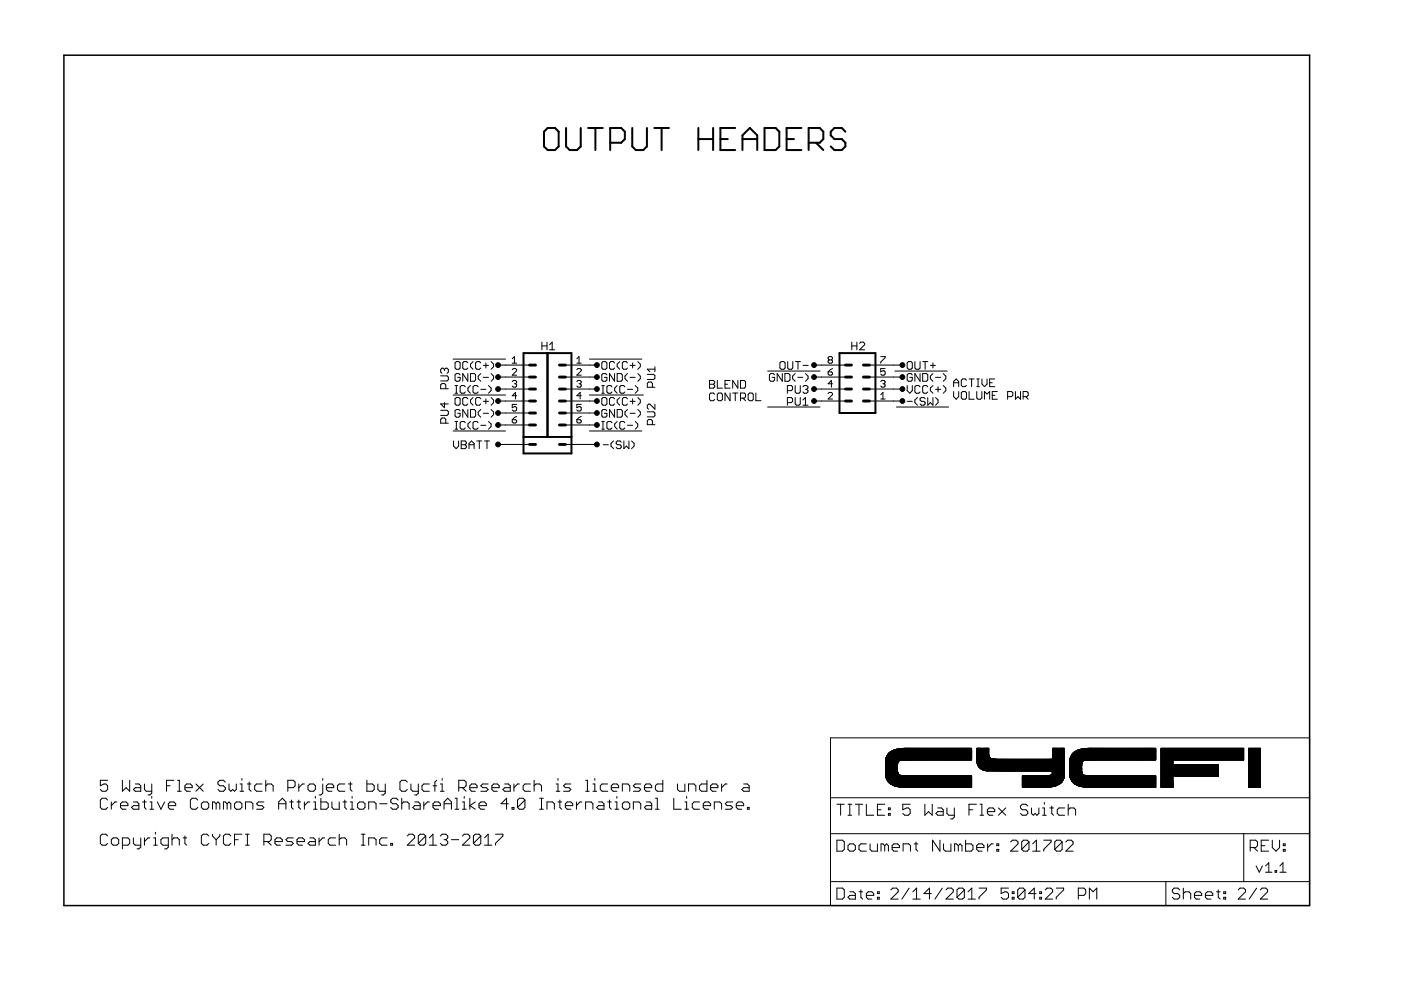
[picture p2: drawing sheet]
<svg xmlns="http://www.w3.org/2000/svg" width="297mm" height="210mm" viewBox="0 0 297 210" stroke-linecap="round" stroke-linejoin="round" font-family="sans-serif">
<g fill="none" stroke="#000" stroke-width=".21">
<path d="M93.4 79.7h1.4l.3 .3v.5l-.3 .3h-1.4M94.2 78.3l-.2-.2h-.3l-.3 .2v.6l.3 .2M94.2 78.3l.3-.2h.3l.3 .2v.6l-.3 .2M94.2 78.3v.3M96.1 76.1h11.1M96.8 76.7h.5l.3 .2v1.1l-.3 .3h-.5l-.3-.3v-1.1zM97.6 79.5l-.3-.3h-.5l-.3 .3v1.1l.3 .2h.5l.3-.2v-.6h-.6M99.2 76.9l-.3-.2h-.5l-.3 .2v1.1l.3 .3h.5l.3-.3M99.2 79.2v1.6l-1.1-1.6v1.6M99.8 79.2h.8l.2 .3v1.1l-.2 .2h-.8zM100.3 76.7l-.5 .5v.5l.5 .6M101.9 76.9l-.2-.2h-.6l-.3 .2v1.1l.3 .3h.6l.2-.3"/>
<path d="M101.9 79.2l-.5 .6v.5l.5 .5M102.5 77.5h1.1M103 76.9v1.1M104.1 76.7l.5 .5v.5l-.5 .6M104.1 79.2l.5 .6v.5l-.5 .5M105.6 79.9h6.7M105.6 77.4h6.7M108.6 78.4l.2-.3h.5l.2 .3v.2l-.9 .9h.9M108.6 77h.9M108.6 76.1l.5-.5v1.4M114.9 72.5v1.7M114.9 73.3h1.1"/>
<path d="M116 72.5v1.7M116.5 73.1l.6-.6v1.7M116.5 74.2h1.1M119.9 79.9h6.7M119.9 77.4h6.7M122.3 78.4l.2-.3h.5l.2 .3v.2l-.9 .9h.9M122.3 77h.9M122.3 76.1l.5-.5v1.4M125 76.1h11.1M127.8 76.7h.6l.3 .2v1.1l-.3 .3h-.6l-.2-.3v-1.1zM128.7 79.5l-.3-.3h-.6l-.2 .3v1.1l.2 .2h.6l.3-.2v-.6h-.6M130.3 76.9l-.3-.2h-.5l-.3 .2v1.1l.3 .3h.5l.3-.3"/>
<path d="M130.3 79.2v1.6l-1.1-1.6v1.6M130.9 79.2h.8l.3 .3v1.1l-.3 .2h-.8zM131.4 76.7l-.5 .5v.5l.5 .6M133 76.9l-.2-.2h-.6l-.2 .2v1.1l.2 .3h.6l.2-.3M133 79.2l-.5 .6v.5l.5 .5M133.6 77.5h1.1M134.1 76.9v1.1M135.2 76.7l.6 .5v.5l-.6 .6M135.2 79.2l.6 .6v.5l-.6 .5M137.2 79.4h1.4l.3 .3v.5l-.3 .3h-1.4M138.9 78.3h-1.7l.6 .5M138.9 77.7v1.1"/>
<path d="M162.8 78.7h11.1M164.2 79.5l-.2-.3h-.6l-.3 .3v1.1l.3 .2h.6l.2-.2v-.6h-.5M165.6 76.7h.6l.3 .2v1.1l-.3 .3h-.6l-.2-.3v-1.1zM165.9 79.2v1.6l-1.1-1.6v1.6M166.4 79.2h.8l.3 .3v1.1l-.3 .2h-.8zM167 76.7v1.3l.3 .3h.5l.3-.3v-1.3M168.6 79.2l-.6 .6v.5l.6 .5M168.6 76.7h1.1M169.2 76.7v1.6M170.3 77.5h1.1M170.8 79.2l.5 .6v.5l-.5 .5M172.6 79.9h6.7"/>
<path d="M172.6 77.4h6.7M175.6 78.8h.7l.2 .5-.2 .2h-.5l-.2-.2zM175.8 76.3l-.2-.2 .2-.5h.5l.2 .2-.2 .5M175.8 76.3l-.2 .2 .2 .5h.5l.2-.2-.2-.5M175.8 76.3h.5M176.5 78.1l-.9 .7M180.6 73.3h1.1M180.6 72.5v1.7M181.7 72.5v1.7M182.2 72.8l.3-.3h.5l.3 .3v.3l-1.1 1.1h1.1M184.3 79.9h7M184.3 77.4h7"/>
<path d="M186.7 75.6h1v.2l-1 1v.2M187.7 78.1h-1v.7l.7-.2 .3 .2v.5l-.3 .2h-.4l-.3-.2M189.7 78.7h11.1M192.6 76.7h.6l.2 .2v1.1l-.2 .3h-.6l-.3-.3v-1.1zM193.4 79.5l-.2-.3h-.6l-.3 .3v1.1l.3 .2h.6l.2-.2v-.6h-.5M194 76.7v1.3l.2 .3h.6l.3-.3v-1.3M195.1 79.2v1.6l-1.1-1.6v1.6M195.6 76.7h1.1M195.6 79.2h.8l.3 .3v1.1l-.3 .2h-.8zM196.2 76.7v1.6M197.3 77.5h1M197.8 76.9v1.1"/>
<path d="M197.8 79.2l-.5 .6v.5l.5 .5M200 79.2l.5 .6v.5l-.5 .5M93.4 87h1.4l.3 .3v.5l-.3 .3h-1.4M94.2 85.4v1l-.8-.8h1.7M94.5 82.4v-.8l-.3-.3h-.5l-.3 .3v.8h1.7M94.5 89.7v-.8l-.3-.3h-.5l-.3 .3v.8h1.7M96.1 83.8h11.1M96.1 91.4h11.1M96.2 93.5v1.1l.5 .5 .5-.5v-1.1M96.5 81.7h.5M96.5 83.4h.5M96.5 91h.5"/>
<path d="M96.5 89.4h.5M96.8 84.3h.5l.3 .3v1l-.3 .3h-.5l-.3-.3v-1zM96.8 81.7v1.7M96.8 89.4v1.6M97.6 87.1l-.3-.3h-.5l-.3 .3v1.1l.3 .3h.5l.3-.3v-.6h-.6M97.8 93.5h.8l.3 .3v.2l-.3 .3 .3 .3v.2l-.3 .3h-.8zM97.8 94.3h.8M98.7 82l-.3-.3h-.6l-.2 .3v1.1l.2 .3h.6l.3-.3M98.7 89.6l-.3-.2h-.6l-.2 .2v1.1l.2 .3h.6l.3-.3M99.2 84.6l-.3-.3h-.5l-.3 .3v1l.3 .3h.5l.3-.3M99.2 86.8v1.7l-1.1-1.7v1.7M99.4 94.3h1.1"/>
<path d="M99.4 95.1v-1.1l.6-.5 .5 .5v1.1M99.7 81.7l-.5 .6v.5l.5 .6M99.7 89.4l-.5 .5v.5l.5 .6M99.8 86.8h.8l.2 .3v1.1l-.2 .3h-.8zM100.3 84.3l-.5 .5v.6l.5 .5M101.1 93.5h1.1M101.4 82l-.3-.3h-.5l-.3 .3v1.1l.3 .3h.5l.3-.3M101.4 89.6l-.3-.2h-.5l-.3 .2v1.1l.3 .3h.5l.3-.3M101.6 93.5v1.6M101.9 84.6l-.2-.3h-.6l-.3 .3v1l.3 .3h.6l.2-.3M101.9 82.5h1.1M101.9 86.8l-.5 .6v.5l.5 .6"/>
<path d="M101.9 90.2h1.1M102.5 85.1h1.1M102.5 80h1.1M102.5 87.6h1.1M102.7 93.5h1.1M103 84.6v1M103.3 93.5v1.6M103.6 81.7l.5 .6v.5l-.5 .6M103.6 89.4l.5 .5v.5l-.5 .6M104.1 84.3l.5 .5v.6l-.5 .5M104.1 86.8l.5 .6v.5l-.5 .6M105.6 94.2h6.7"/>
<path d="M105.6 85h6.7M105.6 82.5h6.7M105.6 87.6h6.7M105.6 90.1h6.7M108.6 80.9l.2-.2h.5l.2 .2-.2 .5M108.6 89h.7l.2 .5-.2 .2h-.5l-.2-.2zM109.1 81.4h.2M109.3 81.4l.2 .2-.2 .5h-.5l-.2-.2M109.5 85.7h-.9v.7l.7-.2 .2 .2v.5l-.2 .2h-.5l-.2-.2M109.5 83.9h-.9l.7-.7v1.4M109.5 88.3l-.9 .7M119.9 94.2h6.7"/>
<path d="M119.9 85h6.7M119.9 82.5h6.7M119.9 87.6h6.7M119.9 90.1h6.7M122.3 80.9l.2-.2h.5l.2 .2-.2 .5M122.3 89h.7l.2 .5-.2 .2h-.5l-.2-.2zM122.8 81.4h.2M123 81.4l.2 .2-.2 .5h-.5l-.2-.2M123.2 83.9h-.9l.7-.7v1.4M123.2 85.7h-.9v.7l.7-.2 .2 .2v.5l-.2 .2h-.5l-.2-.2M123.2 88.3l-.9 .7M125 83.8h11.4"/>
<path d="M125 91.4h11.1M127.6 81.7h.5M127.6 83.4h.5M127.6 91h.5M127.6 89.4h.5M127.8 84.3h.6l.3 .3v1l-.3 .3h-.6l-.2-.3v-1zM127.8 81.7v1.7M127.8 89.4v1.6M127.9 94.3h1.1M128.7 87.1l-.3-.3h-.6l-.2 .3v1.1l.2 .3h.6l.3-.3v-.6h-.6M129.8 82l-.3-.3h-.6l-.2 .3v1.1l.2 .3h.6l.3-.3M129.8 89.6l-.3-.2h-.6l-.2 .2v1.1l.2 .3h.6l.3-.3"/>
<path d="M130.1 93.5l-.6 .5v.6l.6 .5M130.3 84.6l-.3-.3h-.5l-.3 .3v1l.3 .3h.5l.3-.3M130.3 86.8v1.7l-1.1-1.7v1.7M130.9 86.8h.8l.3 .3v1.1l-.3 .3h-.8zM130.9 81.7l-.6 .6v.5l.6 .6M130.9 89.4l-.6 .5v.5l.6 .6M131.4 84.3l-.5 .5v.6l.5 .5M131.7 93.8l-.3-.3h-.5l-.3 .3v.2l.3 .3h.5l.3 .3v.2l-.3 .3h-.5l-.3-.3M132.3 93.5v1.6l.5-.5 .5 .5v-1.6M132.5 82l-.3-.3h-.5l-.3 .3v1.1l.3 .3h.5l.3-.3M132.5 89.6l-.3-.2h-.5l-.3 .2v1.1l.3 .3h.5l.3-.3M133 82.5h1.1"/>
<path d="M133 84.6l-.2-.3h-.6l-.2 .3v1l.2 .3h.6l.2-.3M133 90.2h1.1M133 86.8l-.5 .6v.5l.5 .6M133.6 85.1h1.1M133.6 80h1.1M133.6 87.6h1.1M133.9 93.5l.6 .5v.6l-.6 .5M134.1 84.6v1M134.7 81.7l.5 .6v.5l-.5 .6M134.7 89.4l.5 .5v.5l-.5 .6M135.2 84.3l.6 .5v.6l-.6 .5M135.2 86.8l.6 .6v.5l-.6 .6"/>
<path d="M137.2 87.3h1.4l.3 .3v.5l-.3 .3h-1.4M138.3 82.1v-.8l-.3-.3h-.5l-.3 .3v.8h1.7M138.3 90v-.8l-.3-.3h-.5l-.3 .3v.8h1.7M138.9 85.7v1.1l-1.1-1.1h-.3l-.3 .3v.5l.3 .3M150.4 80.7h.9l.2 .2v.3l-.2 .3 .2 .2v.3l-.2 .3h-.9zM150.4 81.5h.9M151.5 83.6l-.2-.3h-.6l-.3 .3v1.1l.3 .3h.6l.2-.3M152.1 80.7v1.6h1.1M152.4 83.3h.5l.3 .3v1.1l-.3 .3h-.5l-.3-.3v-1.1zM153.7 81.5h.6M154.8 80.7h-1.1v1.6h1.1M154.8 83.3v1.7l-1.1-1.7v1.7"/>
<path d="M155.3 83.3h1.1M155.9 83.3v1.7M156.4 80.7v1.6l-1.1-1.6v1.6M157 80.7h.8l.3 .2v1.1l-.3 .3h-.8zM157 84.4h.8l.3-.3v-.5l-.3-.3h-.8v1.7M157.5 84.4l.6 .6M158.9 83.3h.5l.3 .3v1.1l-.3 .3h-.5l-.3-.3v-1.1zM160.3 83.3v1.7h1.1M162.8 86.3h11.1M166.9 82.8h.9l.2-.3v-.5l-.2-.3h-.9v1.7M166.9 85.4h.9l.2-.3v-.5l-.2-.3h-.9v1.6M168.6 81.7v1.4l.2 .3h.6l.3-.3v-1.4"/>
<path d="M168.6 84.3v1.3l.2 .3h.6l.3-.3v-1.3M169.1 80h1.1M170.2 82l.3-.3h.5l.3 .3v.3l-.3 .2M170.2 85.9h1.1M170.2 84.8l.6-.5v1.6M170.8 82.5h.2M171 82.5l.3 .3v.3l-.3 .3h-.5l-.3-.3M172.6 85h6.7M172.6 82.5h6.7M175.6 83.4l.2-.2h.5l.2 .2v.3l-.9 .9h.9M176.5 81.4h-.9l.7-.7v1.4M184.3 85h7"/>
<path d="M184.3 82.5h7M186.7 80.9l.3-.2h.4l.3 .2-.3 .5M186.7 83.7l.5-.5v1.4M186.7 84.6h1M187.2 81.4h.2M187.4 81.4l.3 .2-.3 .5h-.4l-.3-.2M190.1 86.3h11M192.3 81.7v1.1l.6 .6 .5-.6v-1.1M192.3 85.1h1.1M194.5 84.3l-.5 .5v.6l.5 .5M195.1 82l-.3-.3h-.6l-.2 .3v1.1l.2 .3h.6l.3-.3M196.2 84.6l-.3-.3h-.6l-.2 .3v.2l.2 .3h.6l.3 .3v.2l-.3 .3h-.6l-.2-.3"/>
<path d="M196.7 84.3v1.6l.6-.5 .5 .5v-1.6M196.7 82l-.3-.3h-.5l-.3 .3v1.1l.3 .3h.5l.3-.3M197.8 81.7l-.5 .6v.5l.5 .6M198.4 82.5h1M198.4 84.3l.5 .5v.6l-.5 .5M198.4 80h1M198.9 82v1.1M200 81.7l.5 .6v.5l-.5 .6M202.2 82v-1.1l.5-.6 .6 .6v1.1M202.2 83v1.1l.5 .5 .6-.5v-1.1M202.2 81.2h1.1M204.1 83h.5l.3 .3v1.1l-.3 .2h-.5l-.3-.2v-1.1z"/>
<path d="M204.9 80.6l-.3-.3h-.5l-.3 .3v1.1l.3 .3h.5l.3-.3M205.5 83v1.6h1M205.5 80.3h1M206 80.3v1.7M207.1 83v1.4l.3 .2h.5l.3-.2v-1.4M207.1 80.3h.5M207.1 82h.5M207.4 80.3v1.7M208.2 80.3v1.1l.5 .6 .6-.6v-1.1M208.7 84.6v-1.6l.6 .5 .5-.5v1.6M209.8 81.2h.6M210.4 83.8h.5"/>
<path d="M210.9 80.3h-1.1v1.7h1.1M211.5 83h-1.1v1.6h1.1M213.6 84.1h.9l.2-.3v-.5l-.2-.3h-.9v1.6M215.3 83v1.6l.5-.5 .6 .5v-1.6M216.9 84.1h.8l.3-.3v-.5l-.3-.3h-.8v1.6M217.5 84.1l.5 .5M176.1 156.4h101.6v35.6h-101.6zM188.3 160h17.7M188.3 160l-.1 .1M188.3 159.9h17.7M188.3 159.8h17.7M188.3 159.9h.1"/>
<path d="M188.3 159.8l-.2 .4M188.4 159.8h17.6M188.4 159.8h.1M188.4 159.7h17.6M188.5 159.7h17.5M188.5 159.6h17.5M188.6 159.6h17.4M188.7 159.5h17.3M188.7 159.5l-.4 .5M188.7 159.5l-.4 .3M188.7 159.5l-.1 .1M188.7 159.4h17.3"/>
<path d="M188.8 159.4h17.2M188.9 159.3h17.1M189 159.3h.1M189 159.3l-.3 .2M189 159.3h17M189.1 159.2h16.9M189.2 159.2h16.8M189.3 159.1h16.7M189.4 159.1l-.4 .2M189.5 159h16.5M189.5 159l-.8 .5M189.7 159l-.3 .1"/>
<path d="M189.7 159h16.3l-16.6 .1M189.8 158.9l-.1 .1M189.9 158.9h16.1M190.1 158.9l-.6 .1M190.1 158.9h-.2M190.2 158.9h.1M190.3 158.8v.1M190.4 158.8h15.6M190.4 158.8h.1M190.6 158.8h-.1M190.7 158.8l-.6 .1M190.7 158.8h-.1"/>
<path d="M190.7 158.8h15.3M190.9 158.7l-.1 .1M191.1 158.7h-.1M191.2 158.7h14.8M191.2 158.7h.1M191.3 158.7l-.6 .1M191.5 158.7h-.1M191.7 158.7h14.3v2.4h-18.2l.1-.3h18.1M191.8 158.7h-.1M192 158.7h-.7M205.6 158.7h.2M205.9 158.7l.1 .2h-16"/>
<path d="M207.1 159.1h2.5M207.1 159h2.5M207.1 158.9h2.5M207.1 158.8h2.5M207.1 158.7h2.5M207.1 160h2.5M207.1 159.9h2.5M207.1 159.8h2.5M207.1 159.7h2.5M207.1 159.6h2.5M207.1 159.5h2.5M207.1 159.4h2.5"/>
<path d="M207.1 159.3h2.5M207.1 159.2h2.5M207.2 158.7h.1M209.6 158.7h-2.4M209.6 158.7h.1M223.2 159.1h2.5M223.2 159h2.5M223.2 158.9h2.5M223.2 158.7h2.5M223.2 160h2.5M223.2 159.9h2.5M223.2 159.8h2.5"/>
<path d="M223.2 159.7h2.5M223.2 159.6h2.5M223.2 159.5h2.5M223.2 159.4h2.5M223.2 159.3h2.5M223.2 159.2h2.5M223.3 158.7h2.4M225.6 158.7l.1 .1h-2.5h2.5M227.3 159.9h17.7M227.4 159.9h17.6M227.4 159.8l-.3 .6M227.4 159.8h17.6"/>
<path d="M227.4 159.9h.1M227.4 159.8l-.2 .3h17.8M227.5 159.7h17.5M227.6 159.6l-.2 .2M227.6 159.6h17.4M227.6 159.6l-.1 .1h17.5M227.7 159.5h17.3M227.7 159.5l-.3 .3M227.8 159.4h17.2M227.9 159.4h17.1M227.9 159.4l-.3 .2M228 159.3h17"/>
<path d="M228.2 159.2h16.8M228.3 159.2h16.7M228.4 159.1h16.6M228.5 159.1h16.5M228.6 159h16.4M228.6 159l-.4 .3M228.7 159h16.3M228.9 158.9l-1.2 .6M229 158.9h-.1M229.1 158.9h15.9M229.1 158.9l-.5 .1M229.3 158.9h-.3"/>
<path d="M229.7 158.8l-.6 .1M229.7 158.8h15.3M229.7 158.8h-.1M229.9 158.7l-.1 .1M230.1 158.7h-.1M230.2 158.7h14.8M230.3 158.7h-.1M230.5 158.7h-.1M230.8 158.7h14.2v2.4h-18.2M230.8 158.7h.1M231 158.7l-1.3 .1M244.6 158.7h.2"/>
<path d="M244.9 158.7l.1 .2h-16.1M245 158.8v.1M245 158.8l-15.7 .1M245 159.3l-17.1 .1M245 160h-17.7M246.2 159.1h17.5M246.2 159h17.5M246.2 158.9h17.5M246.2 158.8h17.5M246.2 158.7h17.5M246.2 160h17.5M246.2 159.9h17.5"/>
<path d="M246.2 159.8h17.5M246.2 159.7h17.5M246.2 159.6h17.5M246.2 159.5h17.5M246.2 159.4h17.5M246.2 159.3h17.5M246.2 159.2h17.5M264.8 158.7h2.5v8.2h-2.5zM264.8 159.1h2.5M264.8 159h2.5M264.8 158.9h2.5M264.8 158.8h2.5"/>
<path d="M264.8 158.7h2.5M264.8 160h2.5M264.8 159.9h2.5M264.8 159.8h2.5M264.8 159.7h2.5M264.8 159.6h2.5M264.8 159.5h2.5M264.8 159.4h2.5M264.8 159.3h2.5M264.8 159.2h2.5M22.8 165.4h-1.5v1.2l.8-.4h.3l.4 .4v.8l-.4 .4h-.7l-.4-.4M22.8 169.6l-.4-.4h-.7l-.4 .4v1.6l.4 .4h.7l.4-.4"/>
<path d="M22.8 177.2l-.4-.3h-.7l-.4 .3v1.6l.4 .4h.7l.4-.4M23.6 170v1.6M23.6 178l.4-.3h.8l.4 .3v.8l-.4 .4h-.8l-.4-.4zM24.8 170h-.4l-.8 .8M25.5 170.8h1.6v-.4l-.4-.4h-.7l-.5 .4v.8l.5 .4h.7M26 165.4v2.4l.7-.8 .8 .8v-2.4M26 179.2h1.1l.4-.4v-.8l-.4-.3h-1.1v2.3M28.3 170h.8l.3 .4v1.2h-1.1l-.4-.4 .4-.4h1.1M28.3 177.7v1.1l.4 .4h1.1M28.7 166.2h.7l.4 .4v1.2h-1.1l-.4-.4 .4-.4h1.1M29.8 177.7v1.9l-.4 .4h-.3M30.2 170h.8"/>
<path d="M30.6 166.2v1.2l.4 .4h1.2M30.6 169.6v1.6l.4 .4M30.6 177.7v1.5M31.8 170h.4v1.6M31.8 171.6h.8M31.8 177.7h-.4l-.8 .7M32.2 166.2v2l-.4 .4h-.4M32.2 168.9v.3M32.6 179.2h.8M32.6 177.7h.4v1.5M33 176.5v.4M33.4 170l.7 1.6 .8-1.6"/>
<path d="M35.3 166.6h.8M35.7 170.8h1.6v-.4l-.4-.4h-.8l-.4 .4v.8l.4 .4h.8M35.7 179.2h-1.2l-.4-.4v-.8l.4-.3h1.2v1.9l-.4 .4h-.4M36.5 178l.4-.3h.7l.4 .3v1.2M36.5 176.9v2.3M36.9 165.4h-1.6v2.4M37.6 165.4h.4v2.4M37.6 167.8h.8M38.8 177.7h.8M39.2 167h1.5v-.4l-.3-.4h-.8l-.4 .4v.8l.4 .4h.8M39.2 177.2v1.6l.4 .4M41.5 166.2l1.6 1.6"/>
<path d="M41.9 169.6l-.4-.4h-.8l-.3 .4v1.6l.3 .4h.8l.4-.4M42.7 170.4l.4-.4h.8l.4 .4v.8l-.4 .4h-.8l-.4-.4zM43.1 166.2l-1.6 1.6M44.3 177.2l-.4-.3h-.8l-.4 .3v1.6l.4 .4h.8l.4-.4M45 176.9v.3l.8 .8M45.8 170.4l-.4-.4h-.4v1.6M45.8 170.4v1.2M45.8 178v1.2M45.8 170.4l.4-.4 .4 .4v1.2M46.6 176.9v.3l-.8 .8M47.8 165.8l-.4-.4h-.8l-.4 .4v.4l.4 .4h.8l.4 .4v.4l-.4 .4h-.8l-.4-.4M48.2 170.4l-.4-.4h-.4v1.6"/>
<path d="M48.2 170.4v1.2M48.2 170.4l.4-.4 .3 .4v1.2M48.6 166.2v1.2l.3 .4 .4-.4 .4 .4 .4-.4v-1.2M48.9 177.2l-.3-.3h-.8l-.4 .3v1.6l.4 .4h.8l.3-.4M49.7 170.4l.4-.4h.8l.4 .4v.8l-.4 .4h-.8l-.4-.4zM49.7 178h.8M50.9 166.2h.4v1.6M50.9 167.8h.8M51.3 165.1v.3M51.3 176.9h-1.6v2.3M52 171.6v-1.6h1.2l.4 .4v1.2M52 176.9h.8"/>
<path d="M52 179.2h.8M52.5 166.2h.7M52.5 176.9v2.3M52.8 165.8v1.6l.4 .4M55.6 166.2h-1.2l-.4 .4v.8l.4 .4h1.2M55.9 170h-1.1l-.4 .4 .4 .4h.8l.3 .4-.3 .4h-1.2M55.9 178.4h1.2l.4-.4v-.8l-.4-.3h-1.2v2.3M56.3 166.6l.4-.4h.8l.4 .4v1.2M56.3 165.4v2.4M56.7 178.4l.8 .8M58.3 178.4h1.6v-.4l-.4-.3h-.8l-.4 .3v.8l.4 .4h.8M59.1 171.6v-1.6l.8-.8 .7 .8v1.6"/>
<path d="M59.1 170.4h1.5M61 167h1.2l.4-.4v-.8l-.4-.4h-1.2v2.4M61.4 170h.8M61.8 169.6v1.6l.4 .4M62.2 177.7h-1.2l-.4 .3 .4 .4h.8l.4 .4-.4 .4h-1.2M63 170h.8M63 178.4h1.5v-.4l-.4-.3h-.7l-.4 .3v.8l.4 .4h.7M63.4 166.2v1.6M63.4 169.6v1.6l.4 .4M64.5 166.2h-.4l-.7 .8M64.5 170v1.6M65.3 166.6l.4-.4h.8l.4 .4v.8l-.4 .4h-.8l-.4-.4z"/>
<path d="M65.7 177.7h.8l.4 .3v1.2h-1.2l-.4-.4 .4-.4h1.2M65.7 170h-.4l-.8 .8M66.5 170h.4v1.6M66.5 171.6h.7M66.9 168.9v.3M67.6 177.7v1.5M68 169.2v2.4h1.2l.4-.4v-.8l-.4-.4h-1.2M68.4 166.2v2l-.4 .4h-.4M68.4 165.1v.3M68.8 177.7h-.4l-.8 .7M69.2 167h1.6v-.4l-.4-.4h-.8l-.4 .4v.8l.4 .4h.8M70.4 170v1.2l.4 .4h1.1v-1.6"/>
<path d="M71.2 177.7h-1.2l-.4 .3v.8l.4 .4h1.2M71.9 176.9v2.3M71.9 178l.4-.3h.8l.4 .3v1.2M72.7 170h.8M73.1 166.2h-1.2l-.4 .4v.8l.4 .4h1.2M73.1 169.6v1.6l.4 .4M73.9 166.2h.8M74.3 165.8v1.6l.4 .4M74.3 171.6h.8M74.3 170h.4v1.6M74.7 168.9v.3M75.8 170.4l.4-.4h.8l.4 .4v.8l-.4 .4h-.8l-.4-.4z"/>
<path d="M76.6 176.9h.8M76.6 179.2h.8M77 176.9v2.3M77.8 165.4v2.4h1.2l.3-.4v-.8l-.3-.4h-1.2M78.2 171.6v-1.6h1.1l.4 .4v1.2M78.2 179.2v-1.5h1.1l.4 .3v1.2M80.1 166.2v1.2l.4 .4h1.2M80.5 170.4h1.6M81.7 166.2v2l-.4 .4h-.4M82.1 177.7h-1.2l-.4 .3v.8l.4 .4h1.2M82.8 178.8h.4v.4h-.4zM84.4 169.6l-.4-.4h-.8l-.4 .4v.4l.4 .4h.8l.4 .4v.4l-.4 .4h-.8l-.4-.4"/>
<path d="M85.2 170.4l.4-.4h.8l.3 .4v1.2M85.2 169.2v2.4M86.4 165.8l-.4-.4h-.8l-.4 .4v1.6l.4 .4h.8l.4-.4M86.4 177.2l.3-.3h.8l.4 .3v.5l-1.5 1.5h1.5M87.1 166.2v1.2l.4 .4h1.2M87.9 170h.8l.4 .4v1.2h-1.2l-.4-.4 .4-.4h1.2M88.7 166.2v2l-.4 .4h-.4M89.9 170v1.6M90.3 177.2l-.4-.3h-.8l-.4 .3v1.6M90.3 177.2v1.6l-.4 .4h-.8l-.4-.4M90.3 177.2l-1.6 1.6M91 166.2h-1.1l-.4 .4v.8l.4 .4h1.1"/>
<path d="M91 170h-.4l-.7 .8M91 177.7l.8-.8v2.3M91 179.2h1.6M91.8 166.6h.8M91.8 170.8h1.6v-.4l-.4-.4h-.8l-.4 .4v.8l.4 .4h.8M92.6 165.4l-.4 .4v2M93.4 166.2h.3v1.6M93.4 167.8h.7M93.4 177.2l.3-.3h.8l.4 .3v.5l-.4 .3M93.7 165.1v.3M94.1 170.4h1.6M94.1 171.6v-1.6l.8-.8 .8 .8v1.6"/>
<path d="M94.1 178h.4M94.5 178l.4 .4v.4l-.4 .4h-.8l-.3-.4M95.7 178h1.6M96.5 169.2h.4v2.4M96.5 171.6h.8M97.3 167h1.1l.4-.4v-.8l-.4-.4h-1.1v2.4M98 167l.8 .8M98 177.2l.4-.3h.8l.4 .3v.5l-1.6 1.5h1.6M98 171.6h.8M98 170h.4v1.6M98.4 168.9v.3M99.6 167h1.6v-.4l-.4-.4h-.8l-.4 .4v.8l.4 .4h.8"/>
<path d="M99.6 169.2v2.4M100.8 170l-1.2 .8 1.2 .8M101.6 170.8h1.5v-.4l-.4-.4h-.8l-.3 .4v.8l.3 .4h.8M101.9 177.2l-.3-.3h-.8l-.4 .3v1.6M101.9 177.2v1.6l-.3 .4h-.8l-.4-.4M101.9 177.2l-1.5 1.6M102.7 179.2h1.6M102.7 177.7l.8-.8v2.3M103.5 166.2h-1.2l-.4 .4 .4 .4h.8l.4 .4-.4 .4h-1.2M104.3 167h1.5v-.4l-.3-.4h-.8l-.4 .4v.8l.4 .4h.8M105.1 176.9h1.5v.3l-1.5 1.6v.4M107 166.2h.8l.4 .4v1.2h-1.2l-.4-.4 .4-.4h1.2"/>
<path d="M107.8 170.4h-1.6l1.2-1.2v2.4M108.6 171.2h.4v.4h-.4zM109 166.2v1.6M110.1 166.2h-.4l-.7 .8M111.3 169.6l-.4-.4h-.8l-.4 .4v1.6M111.3 169.6v1.6l-.4 .4h-.8l-.4-.4M111.3 169.6l-1.6 1.6M112.5 166.2h-1.2l-.4 .4v.8l.4 .4h1.2M113.2 166.6l.4-.4h.8l.4 .4v1.2M113.2 165.4v2.4M114.4 169.2h.8M114.4 171.6h.8"/>
<path d="M114.8 169.2v2.4M116 171.6v-1.6h1.1l.4 .4v1.2M117.9 166.2h.4v1.6M117.9 167.8h.8M118.3 165.1v.3M118.3 170h.8M118.7 169.6v1.6l.4 .4M119.9 170.8h1.5v-.4l-.4-.4h-.7l-.4 .4v.8l.4 .4h.7M121 166.2h-1.1l-.4 .4 .4 .4h.7l.4 .4-.4 .4h-1.1M122.2 170v1.6M123.4 170h-.4l-.8 .8M124.2 165.4h.3v2.4"/>
<path d="M124.2 167.8h.7M124.2 171.6v-1.6h1.1l.4 .4v1.2M125.7 166.2h.4v1.6M125.7 167.8h.8M126.1 165.1v.3M126.9 170h.8l.4 .4v1.2h-1.2l-.4-.4 .4-.4h1.2M128.8 166.2h-1.1l-.4 .4v.8l.4 .4h1.1M128.8 170h.8M129.2 169.6v1.6l.4 .4M129.6 167h1.6v-.4l-.4-.4h-.8l-.4 .4v.8l.4 .4h.8M130.4 171.6h.8M130.4 170h.4v1.6"/>
<path d="M130.8 168.9v.3M132 167.8v-1.6h1.1l.4 .4v1.2M132.3 170h.8l.4 .4v.8l-.4 .4h-.8l-.3-.4v-.8zM134.3 171.6v-1.6h1.2l.3 .4v1.2M135.8 166.2h-1.1l-.4 .4 .4 .4h.8l.3 .4-.3 .4h-1.2M136.6 167h1.6v-.4l-.4-.4h-.8l-.4 .4v.8l.4 .4h.8M137 170h.8l.4 .4v1.2h-1.2l-.4-.4 .4-.4h1.2M139 169.2h.4v2.4M139 171.6h.7M140.5 165.4v2.4h-1.1l-.4-.4v-.8l.4-.4h1.1M142.9 169.2v2.4h1.5M143.6 166.2v1.2l.4 .4h1.2v-1.6"/>
<path d="M145.2 171.6h.8M145.2 170h.4v1.6M145.6 168.9v.3M146 167.8v-1.6h1.2l.3 .4v1.2M148.3 170h-1.1l-.4 .4v.8l.4 .4h1.1M149.1 170.8h1.6v-.4l-.4-.4h-.8l-.4 .4v.8l.4 .4h.8M149.9 165.4v2.4h-1.2l-.4-.4v-.8l.4-.4h1.2M150.7 167h1.5v-.4l-.4-.4h-.8l-.3 .4v.8l.3 .4h.8M151.4 171.6v-1.6h1.2l.4 .4v1.2M153 166.2v1.6M154.2 166.2h-.4l-.8 .8M155.3 170h-1.1l-.4 .4 .4 .4h.7l.4 .4-.4 .4h-1.1"/>
<path d="M156.1 170.8h1.6v-.4l-.4-.4h-.8l-.4 .4v.8l.4 .4h.8M157.7 166.2h.8l.3 .4v1.2h-1.1l-.4-.4 .4-.4h1.1M158.5 171.2h.3v.4h-.3zM176.1 176.8h101.6M176.1 169.1h101.6M177.4 170.5h1.6M177.4 178.1h1.2l.4 .4v1.6l-.4 .4h-1.2zM178.2 170.5v2.3M179.8 170.5h.8M179.8 172.8h.8M179.8 179.3l.4-.4h.8l.4 .4v.8l-.4 .4h-.8l-.4-.4zM180.2 170.5v2.3"/>
<path d="M181.4 170.5h1.5M182.1 170.5v2.3M183.7 170.5v2.3h1.6M183.7 178.9h-1.2l-.4 .4v.8l.4 .4h1.2M184.5 178.9v1.2l.3 .4h1.2v-1.6M186 171.7h.8M187.6 170.5h-1.6v2.3h1.6M187.6 179.3l-.4-.4h-.4v1.6M187.6 179.3l.4-.4 .4 .4v1.2M187.6 179.3v1.2M187.8 163.3h2.5M187.8 161.1v3.4"/>
<path d="M187.8 161.1h18.2M187.8 163.8h2.5v.3l.2 .2M187.8 161.9h2.5l-2.5 .1M187.8 162l2.5 .1M187.8 163.4l2.5 .1v.1M187.8 163.7h2.5M187.8 164l2.6 .1M187.8 164.1h2.6M187.8 164.3h2.9M187.8 164.4h3M187.8 164.4l3.8 .1M187.8 164.5h18.2"/>
<path d="M187.8 163.4h2.5M187.8 162.1h2.5M187.8 164.5l.1 .5M187.8 164.1l2.7 .1M187.8 164h2.5M187.8 163.9h2.5M187.8 163.6h2.5M187.8 163.2h2.5M187.8 163.1h2.5M187.8 163h2.5M187.8 162.9h2.5M187.8 162.8h2.5"/>
<path d="M187.8 162.7h2.5M187.8 162.6h2.5M187.8 162.5h2.5M187.8 162.4h2.5M187.8 162.3h2.5M187.8 162.2h2.5M187.8 161.9h2.5M187.8 161.8h2.5M187.8 161.7h2.5M187.8 161.6h2.6M187.8 161.5h2.6M187.8 161h18.2l-.2 .1"/>
<path d="M187.8 164.6h18.2M187.8 161h18.2M187.8 164.6l.1 .2M187.8 164.7h18.2M187.9 164.8l18.1 .1-18.1-.1-.1-.3h18.2v2.5l-14.4-.1M187.9 161h-.1M187.9 160.8h18.1l-18.2 .1M187.9 164.9h18.1M187.9 160.7h18.1M187.9 164.9l.2 .5M187.9 164.8v.2l18.1-.1M187.9 160.6h18.1"/>
<path d="M187.9 165l.2 .4M187.9 160.6l-.1 .5M187.9 165h18.1M187.9 160.7v.1M187.9 160.7v.2h18.1M188 165.1h18M188 160.5h18M188 160.4h18M188 165.2h18M188 160.3h18M188.1 160.3h17.9M188.1 165.3h17.9"/>
<path d="M188.1 160.3l-.2 .4M188.1 165.4h17.9M188.1 165.4h.1M188.1 160.2v.1M188.1 165.4l.2 .4M188.1 160.2l-.2 .4M188.1 165.4l.3 .5M188.1 160.2h17.9M188.2 165.5h17.8M188.2 160.1h17.8M188.2 160.1h.1M188.2 160.1l-.1 .1"/>
<path d="M188.3 165.7h17.7M188.3 165.8h17.7M188.3 165.8l.4 .3M188.4 171.3h.3v.4h-.3zM188.4 172.5h.3v.3h-.3zM188.4 165.8h17.6M188.4 165.9h17.6M188.4 165.9l.2 .1M188.5 165.9l.3 .3M188.5 165.9h17.5M188.5 166h17.5M188.6 166.1h17.4"/>
<path d="M188.7 166.1h.1M188.7 166.1l.4 .3h16.9M188.7 166.2h17.3M188.8 166.2h17.2M188.8 166.2l.9 .4M188.9 166.3h17.1M189 166.3h17M189.1 179.7h1.6v-.4l-.4-.4h-.8l-.4 .4v.8l.4 .4h.8M189.2 166.4h16.8M189.3 166.5h16.7M189.4 166.5h16.6M189.7 166.6h16.3"/>
<path d="M189.8 166.6v.1M189.9 166.7h16.1M189.9 166.7h.1M190 166.7h16M190.1 166.7l1.9 .3M190.3 162.2h.1M190.3 162.2l-2.5 .1M190.3 163.4h.1M190.3 163.4v.1h-2.5M190.3 162.1v.1M190.3 163.6h.1M190.3 163.6v.1"/>
<path d="M190.3 163.6v.2h-2.5M190.3 162.1h-2.5M190.3 161.8l.1 2.1M190.3 161.8h.1M190.3 163.9h-2.5M190.3 161.8v.3M190.4 161.6h.1M190.4 161.6l-.1 .2M190.4 161.7h-.1M190.4 164v.1M190.4 161.5l-.1 .3M190.4 161.6h-2.6"/>
<path d="M190.4 161.4v.2M190.4 161.5h-2.6M190.4 164.1l.2 .2M190.5 161.4h.1M190.5 161.4h-2.7M190.5 164.1v.1M190.5 166.8h.1M190.5 164.2h-2.7l3 .2M190.5 161.3l.1 .1M190.5 161.3v.1M190.5 164.3l.3 .1M190.6 161.3l-2.8 .1h2.7"/>
<path d="M190.6 161.3h.1M190.6 161.3l-.2 .2M190.6 166.8h15.4M190.7 161.2v.1M190.7 161.3h-2.9M190.7 161.3h-.1M190.7 161.2h.1M190.8 166.8v.1M190.8 161.2h.1M190.8 161.2h-3M190.9 166.9h.1M190.9 161.2h.1"/>
<path d="M190.9 164.4h-.1M190.9 164.4l1.2 .1M190.9 164.4h.1M191.1 166.9h14.9M191.1 164.4h.1M191.1 161.2h.1M191.3 161.1l-3.5 .1M191.3 164.4h.1M191.3 166.9h.1M191.6 161.1h.1M192 164.5h.1M192.1 166.9l.1 .1"/>
<path d="M192.1 161.1l-1.4 .2M192.6 161.1h.1M193 170.5h-1.6v1.2l.8-.4h.4l.4 .4v.8l-.4 .3h-.8l-.4-.3M193.8 178.9h.8M194.2 178.5v1.6l.4 .4M196.1 170.5v2.3l.8-.7 .8 .7v-2.3M198.8 171.3h.8l.4 .4v1.1h-1.2l-.4-.3 .4-.4h1.2M199.3 178.1v2.4l-1.6-2.4v2.4M200 178.9v1.2l.4 .4h1.2v-1.6M200.8 171.3v1.2l.4 .3h1.1M202.3 171.3v1.9l-.4 .4h-.4M203.2 179.3l-.4-.4h-.4v1.6"/>
<path d="M203.2 179.3v1.2M203.2 179.3l.4-.4 .4 .4v1.2M204 161.1h-.4M204.7 178.1v2.4h1.2l.4-.4v-.8l-.4-.4h-1.2M205.3 164.5h.2M205.4 171.7h.8M205.6 164.5l.4 .2M205.7 161.1h-.1M206 164.7h-18.2M206 166.6h-16.5l.9 .2h15.6M206 165.6l-17.7 .1h17.7M206 165.5h-17.8l17.8 .1"/>
<path d="M206 165.2h-18M206 160.5h-18M207 170.5h-1.6v2.3M207.1 179.7h1.5v-.4l-.4-.4h-.7l-.4 .4v.8l.4 .4h.7M207.1 160.6l2.8 .1M207.1 161.1h18.6M207.1 161.2h18.6M207.1 161.3h18.6M207.1 161.4h18.6M207.1 161.5h18.6M207.1 160.2h2.6M207.1 160.3h2.6v.1"/>
<path d="M207.1 160.5h2.7M207.1 160.5l2.7 .1M207.1 160.7l3 .1M207.1 160.8l3.1 .1M207.1 160.8l3.3 .1M207.1 160.9l3.6 .1M207.1 161h18.6M207.1 160.7h2.9M207.1 160.4h2.6M207.1 160.1h2.5M207.1 161.4l.1 .4M207.2 161.8h18.5"/>
<path d="M207.2 161.7h18.5M207.2 161.6h18.5M207.2 161.5h18.5M207.2 161.8l.2 .5M207.2 161.9h18.5M207.2 162h18.5M207.2 162.1h18.5M207.3 162.1h18.4M207.3 162.2h18.4M207.3 162.3h18.4M207.4 162.3h18.3M207.4 162.3l.1 .3"/>
<path d="M207.4 162.4h18.3M207.4 162.5h18.3M207.5 162.5h18.2M207.5 162.6h18.2M207.5 162.6l.2 .2M207.6 162.7h18.1M207.7 162.8h18M207.7 162.8l.3 .2M207.8 170.5h.4v2.3M207.8 172.8h.8M207.8 162.9h17.9M207.9 162.9h17.8"/>
<path d="M207.9 163h17.8M208 163h17.7M208 163l1.4 .5M208.1 163.1h17.6M208.2 163.1h17.5M208.3 163.2h17.4M208.4 163.2h17.3M208.5 163.3h17.2M208.6 163.3h17.1M208.9 163.4h16.8M209.2 163.4h16.5M209.3 172.1h1.6v-.4l-.4-.4h-.8l-.4 .4v.8l.4 .3h.8"/>
<path d="M209.4 178.9v1.6M209.6 160.2l.1 .1M209.6 160.2v.1v-1.6h-2.5v2.7M209.7 160.4h.1M209.7 160.3h-2.6l2.7 .2M209.7 160.4v.1M209.7 160.5l.1 .1M209.8 160.6l.3 .2M209.9 160.7h.1M209.9 160.7h-2.7a2.64 2.64 0 0 0 2.9 2.7h.8M209.9 160.7l.2 .1M210 160.7v.1"/>
<path d="M210.1 160.8l.1 .1M210.2 160.9h.3M210.3 160.9h.1M210.5 160.9h.1M210.5 160.9l.3 .1M210.6 178.9h-.4l-.8 .8M210.8 161h.5M210.9 161h.1M211.2 161h.1M211.2 163.4h.3M211.3 178.9h.5v.4h-.5zM211.7 171.3l1.5 1.5"/>
<path d="M212.1 163.4l.3 .1M213.2 171.3l-1.5 1.5M214.3 178.5l.4-.4h.7l.4 .4v.4l-1.5 1.6h1.5M216.8 165.4h8.5M216.8 164.5h8.8M216.8 166.4h7.5l-.4 .2M216.8 165.7h8.4M216.8 165.3h8.6M216.8 165h8.8M216.8 164.9h8.8M216.8 164.8h8.8M216.8 166.8l.5 .1"/>
<path d="M216.9 164.5l-.1 .1h8.8M217 164.5h.1M217.5 166.9l.3 .1M217.9 170.9l-.4-.4h-.8l-.3 .4v.4l.3 .4h.8l.4 .4v.4l-.4 .3h-.8l-.3-.3M218.2 178.5v1.6l-.4 .4h-.8l-.4-.4M218.2 178.5l-.4-.4h-.8l-.4 .4v1.6M218.2 178.5l-1.6 1.6M218.7 171.3v1.2l.4 .3 .4-.3 .4 .3 .4-.3v-1.2M218.9 178.9l.8-.8v2.4M220.7 167h.1M221 171.3h.4v1.5M221 172.8h.8"/>
<path d="M221.3 178.1h1.5v.4l-1.5 1.6v.4M221.4 166.9l-.1 .1M221.4 170.1v.4M221.9 164.5h-.1M222.1 166.9h.1M222.4 164.4h.1M222.4 166.9h-5.6M222.6 171.3h.8M222.6 164.4h.1M222.6 166.9h-.1M222.7 166.8v.1M222.7 161h-.1"/>
<path d="M222.8 164.4h.1M222.9 164.3l-.1 .1M222.9 164.3h2.8M222.9 164.4l-1 .1M222.9 164.3h.1M222.9 163.5h.1M223 164.3h2.7M223 164.3h.1M223 170.9v1.6l.4 .3M223 166.8l-6.2 .1M223 164.3l-.1 .1M223 164.2h2.7"/>
<path d="M223 164.2h.1M223.1 164.2h.1M223.1 163.5h.1M223.1 164.1h.1M223.1 163.5h2.6M223.1 160.9l-.2 .1M223.1 164h.1M223.1 163.5v.6l2.6 .1M223.1 160.9h.1M223.1 163.7h2.6M223.1 163.6h2.6M223.1 163.5v.6"/>
<path d="M223.1 164.1l-.2 .2M223.1 163.8h2.6M223.1 164.1h2.6M223.1 164h2.6l-.1 .3M223.1 164h2.6M223.1 163.9h2.6M223.2 161v-2.3h2.5v5.5M223.2 160.2h2.5M223.2 160.3h2.5M223.2 160.4h2.5M223.2 160.5h2.5M223.2 160.6h2.5"/>
<path d="M223.2 160.9h2.5M223.2 160.7h2.5M223.2 160.1h2.5M223.4 166.7l-6.6 .1M223.4 166.8l-1.9 .2M223.5 166.7l-6.7 .1M223.5 166.7h-.1M223.6 166.7h-6.8M223.7 166.6l-.1 .1M223.9 166.6h-.2M223.9 166.6h-7.1M223.9 166.6l-.5 .2"/>
<path d="M224.1 166.5l-7.3 .1h7M224.2 166.5h-7.4M224.3 166.4l-7.5 .1M224.5 166.3h-7.7M224.7 166.2h-7.9M224.8 166.1l-.1 .1M224.8 166.1l-.9 .5M224.8 166.1h-8M224.9 166.1h-8.1M224.9 166h.1M224.9 166h-8.1M225 165.9l-8.2 .1"/>
<path d="M225 165.9h-8.2M225.1 165.8l-8.3 .1M225.1 165.8l-.3 .3M225.1 165.8h-8.3M225.2 165.7h-.1M225.2 178.5v1.6l-.4 .4h-.8l-.4-.4M225.2 178.5l-.4-.4h-.8l-.4 .4v1.6M225.2 178.5l-1.6 1.6M225.2 165.7l-.4 .4M225.2 165.7h-8.4M225.2 165.6v.1M225.2 165.6l-8.4 .1"/>
<path d="M225.3 165.6h-8.5M225.3 165.5h-8.5M225.3 165.5h.1M225.4 165.4h-8.6M225.4 165.3l-.2 .3M225.4 165.2l-8.6 .1M225.5 165.2h-8.7M225.5 165.1l-8.7 .1M225.5 165l-8.7 .1M225.5 165.1h-8.7M225.6 164.9h-.1M225.6 164.8l-.2 .5"/>
<path d="M225.6 165l-.5 .8M225.6 164.7h.1M225.6 164.9l-8.8 .1M225.6 164.7h-8.8h8.8M225.6 164.5v.1M225.6 164.6v.2M225.6 164.5h-8.8v2.5l5-.1M225.6 164.3v.2M225.6 164.5h.1M225.6 164.6h-8.8M225.7 164.4h-3M225.7 164.4l-3.5 .1"/>
<path d="M225.7 160.7l-2.5 .1h2.5M225.7 160.8l-2.6 .1M225.7 164.2l-.1 .8M225.7 171.3h-1.2l-.3 .4v.8l.3 .3h1.2M226 178.5l.4-.4h.7l.4 .4v.4l-1.5 1.6h1.5M226.5 171.7l.4-.4h.8l.3 .4v1.1M226.5 170.5v2.3M226.8 164.5h18.2v2.4h-14.3M226.8 161.1h18.2M226.8 161.5h2.6M226.8 163.4h2.5M226.8 163.8h2.6v.3"/>
<path d="M226.8 164.1h2.6M226.8 164.2h2.8M226.8 164.3h2.8M226.8 164.3h2.9M226.8 163.5h2.5M226.8 161.6h2.6h-2.6M226.8 161.9h2.6h-2.6M226.8 162.1l2.5 .1M226.8 162.2l2.5 .1M226.8 162.3l2.5 .1M226.8 162.9l2.5 .1M226.8 163l2.5 .1"/>
<path d="M226.8 163.7l2.6 .1M226.8 164.1l2.7 .1M226.8 164h2.6M226.8 163.9h2.6M226.8 163.8h2.6M226.8 163.7h2.6M226.8 163.6h2.5M226.8 163.3h2.5M226.8 163.2h2.5M226.8 163.1h2.5M226.8 163.1h2.5v.5M226.8 163h2.5"/>
<path d="M226.8 162.9h2.5M226.8 162.8h2.5M226.8 162.7h2.5M226.8 162.6h2.5M226.8 162.5h2.5M226.8 162.4h2.5M226.8 162.3h2.5M226.8 162h2.5M226.8 161.8h2.6M226.9 160.9h18.1l-.2 .2M226.9 161h18.1M226.9 164.7h18.1"/>
<path d="M226.9 160.8h18.1M226.9 164.7l.1 .3M226.9 160.9v3.8M226.9 160.7h18.1M226.9 160.8v.1M226.9 164.7v.1M226.9 164.8h18.1M226.9 160.6h18.1M226.9 164.9h18.1M226.9 164.9l.5 .8M226.9 165h18.1M226.9 165l.5 .8"/>
<path d="M226.9 160.6l-.1 .5M227 160.5h18M227 160.6l-.1 .1M227 160.7l-.1 .2M227 165h18M227 165.1h18M227.1 165.2h.1M227.1 160.5l-.1 .1M227.1 160.4v.1M227.1 165.2h17.9M227.1 160.4h17.9M227.1 160.3h17.9"/>
<path d="M227.1 165.3h17.9M227.1 160.2h17.9M227.1 160.3h.1M227.1 165.4h17.9M227.2 165.4h17.8M227.2 160.2l-.3 .4M227.2 160.2h17.8M227.2 165.5h17.8M227.2 160.1h17.8M227.2 165.6h17.8M227.2 160h17.8M227.3 165.7h17.7"/>
<path d="M227.4 165.7h17.6M227.4 165.8h17.6M227.4 165.8l.3 .3M227.4 165.8l.4 .3M227.4 165.8h.1M227.5 165.9h17.5M227.6 166h17.4M227.6 166l.1 .1M227.6 166.1h17.4M227.7 166.1h17.3M227.7 166.1l.9 .5M227.8 166.2h17.2"/>
<path d="M227.8 166.2h.1M227.9 166.2h17.1M228 166.3h17M228.2 166.4h16.8M228.2 166.4l.4 .2M228.2 166.4h.1M228.3 166.4h16.7M228.4 166.5h16.6M228.5 166.5h16.5M228.6 166.6h16.4M228.6 166.6l.5 .2M228.6 166.6h.2"/>
<path d="M228.7 166.6h16.3M228.8 166.6l16.2 .1M229 166.7l.2 .1M229.1 166.7h15.9M229.1 166.8l1.9 .2M229.3 166.8h.1M229.3 163.4l.1 .5M229.3 162.1h.1M229.3 162.1v1.3M229.3 162v.1M229.3 162l-2.5 .1M229.3 163.6l.1 .2"/>
<path d="M229.4 166.8h15.6M229.4 161.8l-.1 .2M229.4 163.9h.1M229.4 161.8l-.1 .3h-2.5M229.4 163.8v.3M229.4 164l.1 .1M229.4 161.7h-2.6M229.4 164.1l.2 .2M229.4 161.5v.3M229.4 161.5v.1M229.4 161.4l-2.6 .1M229.4 161.4v.1"/>
<path d="M229.5 161.4l-.1 .1M229.5 164.1h.1M229.5 161.4v.1M229.5 164.1l.1 .2M229.5 161.4h.1M229.5 161.4h-2.7M229.5 166.8h.1M229.6 161.4h.1M229.6 161.3l-2.8 .1M229.6 164.3l.4 .1M229.6 161.3l-.2 .1M229.6 161.3l-.1 .1"/>
<path d="M229.6 161.3h.1M229.6 164.3l.2 .1M229.6 166.8h15.4M229.7 161.3h-2.9M229.7 161.3h.1M229.7 161.3h-.1M229.7 161.2v.1M229.8 161.2h.1M229.8 166.8l.2 .1M229.9 164.4h-3.1l3.8 .1M230 164.4l.6 .1M230 161.2h-.1"/>
<path d="M230.1 166.9h14.9M230.1 164.4h.1M230.1 161.2h.1M230.2 161.2l-.5 .1M230.3 161.2h-3.5h3.1M230.3 161.1v.1M230.3 164.4h.1M230.4 166.9h.1M230.6 161.1h.6M230.6 161.1l-.4 .1M230.6 164.5h.6M230.7 161.1h-.1"/>
<path d="M231 164.5h.1M231.1 166.9l.1 .1M231.7 161.1h.1M243.1 161.1h-.5M244.4 164.5h.1M244.7 164.5l.3 .1v.2h-18.1M244.7 161.1h-.1M245 164.5h-18.2l.1 .5M245 165.6l-17.7 .1 .1 .1M245 165.5l-17.7 .1M245 164.6h-18.1h18.1M245 161l-18.1 .1"/>
<path d="M246.2 165.4h2.4M246.2 166.2h2.5M246.2 166.6h2.5M246.2 161.1h17.5v-2.4h-17.5v8.2h2.5l-.1-2.3M246.2 166.9h2.5M246.2 166.8h2.5M246.2 166.7h2.5M246.2 166.5h2.5M246.2 161.1h17.5M246.2 161.2h2.5M246.2 161.3h2.5M246.2 161.4h2.5"/>
<path d="M246.2 161.5h2.5M246.2 163.4h12.1M246.2 163.8h12.1M246.2 164.1h12.1M246.2 164.2h12.1M246.2 164.3h12.1M246.2 164.4h12.1M246.2 164.5h12.1M246.2 163.5h12.1M246.2 160.2h17.5M246.2 160.3h17.5M246.2 160.4h17.5"/>
<path d="M246.2 160.5h17.5M246.2 160.6h17.5M246.2 160.7h17.5M246.2 160.8h17.5M246.2 160.9h17.5M246.2 161h17.5M246.2 162.1h12.1v2.5h-12.1M246.2 166.4h2.5M246.2 166.3h2.5M246.2 166.1h2.5M246.2 166h2.5M246.2 165.9h2.5"/>
<path d="M246.2 165.8h2.5M246.2 165.7h2.5M246.2 165.6h2.5M246.2 165.5h2.4M246.2 165.3h2.4M246.2 165.2h2.4M246.2 165.1h2.4M246.2 165h2.4M246.2 164.9h2.4M246.2 164.8h2.4M246.2 164.7h2.4M246.2 164.6h2.4"/>
<path d="M246.2 164h12.1M246.2 163.9h12.1M246.2 163.7h12.1M246.2 163.6h12.1M246.2 163.3h12.1M246.2 163.2h12.1M246.2 163.1h12.1M246.2 163h12.1M246.2 162.9h12.1M246.2 162.8h12.1M246.2 162.7h12.1M246.2 162.6h12.1"/>
<path d="M246.2 162.5h12.1M246.2 162.4h12.1M246.2 162.3h12.1M246.2 162.2h12.1M246.2 162.1h12.1M246.2 162h2.4M246.2 161.9h2.4M246.2 161.8h2.4M246.2 161.7h2.4M246.2 161.6h2.5M246.2 160.1h17.5M248.7 161.1l-.1 1"/>
<path d="M263.7 176.8v10.1M264.8 165.4h2.5M264.8 166.2h2.5M264.8 166.6h2.5M264.8 166.9h2.5M264.8 166.8h2.5M264.8 166.7h2.5M264.8 166.5h2.5M264.8 161.1h2.5M264.8 161.2h2.5M264.8 161.3h2.5M264.8 161.4h2.5"/>
<path d="M264.8 161.5h2.5M264.8 163.4h2.5M264.8 163.8h2.5M264.8 164.1h2.5M264.8 164.2h2.5M264.8 164.3h2.5M264.8 164.4h2.5M264.8 164.5h2.5M264.8 163.5h2.5M264.8 160.2h2.5M264.8 160.3h2.5M264.8 160.4h2.5"/>
<path d="M264.8 160.5h2.5M264.8 160.6h2.5M264.8 160.7h2.5M264.8 160.8h2.5M264.8 160.9h2.5M264.8 161h2.5M264.8 162.1h2.5M264.8 164.6h2.5M264.8 166.4h2.5M264.8 166.3h2.5M264.8 166.1h2.5M264.8 166h2.5"/>
<path d="M264.8 165.9h2.5M264.8 165.8h2.5M264.8 165.7h2.5M264.8 165.6h2.5M264.8 165.5h2.5M264.8 165.3h2.5M264.8 165.2h2.5M264.8 165.1h2.5M264.8 165h2.5M264.8 164.9h2.5M264.8 164.8h2.5M264.8 164.7h2.5"/>
<path d="M264.8 164h2.5M264.8 163.9h2.5M264.8 163.7h2.5M264.8 163.6h2.5M264.8 163.3h2.5M264.8 163.2h2.5M264.8 163.1h2.5M264.8 163h2.5M264.8 162.9h2.5M264.8 162.8h2.5M264.8 162.7h2.5M264.8 162.6h2.5"/>
<path d="M264.8 162.5h2.5M264.8 162.4h2.5M264.8 162.3h2.5M264.8 162.2h2.5M264.8 162h2.5M264.8 161.9h2.5M264.8 161.8h2.5M264.8 161.7h2.5M264.8 161.6h2.5M264.8 160.1h2.5M265.1 179.7h1.1l.4-.4v-.8l-.4-.4h-1.1v2.4M265.9 179.7l.7 .8"/>
<path d="M267.4 179.3h.8M269 178.1h-1.6v2.4h1.6M269.7 178.1v1.6l.8 .8 .8-.8v-1.6M272.1 178.9h.4v.4h-.4zM176.1 186.9h101.6M177.4 188.3h1.2l.4 .4v1.5l-.4 .4h-1.2zM180.2 189.1h.8l.4 .4v1.1h-1.2l-.4-.4 .4-.4h1.2M182.1 189.1h.8M182.5 188.7v1.5l.4 .4M183.7 189.8h1.6v-.3l-.5-.4h-.7l-.4 .4v.7l.4 .4h.7M186 190.2h.4v.4h-.4zM186 189.1h.4v.4h-.4z"/>
<path d="M188.9 188.7l.4-.4h.8l.3 .4v.4l-1.5 1.5h1.5M191.5 180.5v-1.6h1.2l.3 .4v1.2M192.8 188.3l-1.6 2.3M193.5 190.6h1.6M193.5 189.1l.8-.8v2.3M197.4 189.5h-1.5l1.2-1.2v2.3M199.8 188.3l-1.6 2.3M200.6 188.7l.4-.4h.7l.4 .4v.4l-1.5 1.5h1.5M204.5 188.7v1.5l-.4 .4h-.8l-.4-.4M204.5 188.7l-.4-.4h-.8l-.4 .4v1.5M204.5 188.7l-1.6 1.5M205.3 190.6h1.5"/>
<path d="M205.3 189.1l.7-.8v2.3M207.6 188.3h1.5v.4l-1.5 1.5v.4M211.3 180.1h.5v.4h-.5zM213.8 188.3h-1.5v1.2l.7-.4h.4l.4 .4v.7l-.4 .4h-.7l-.4-.4M214.6 190.2h.4v.4h-.4zM214.6 189.1h.4v.4h-.4zM217.3 188.7l-.4-.4h-.7l-.4 .4v1.5M217.3 188.7v1.5l-.4 .4h-.7l-.4-.4M217.3 188.7l-1.5 1.5M218.9 180.5h1.6M219.7 189.5h-1.6l1.2-1.2v2.3M220.5 190.2h.3v.4h-.3z"/>
<path d="M220.5 189.1h.3v.4h-.3zM221.6 188.7l.4-.4h.8l.4 .4v.4l-1.6 1.5h1.6M223.9 188.3h1.6v.4l-1.6 1.5v.4M228.6 189.8h1.2l.4-.3v-.8l-.4-.4h-1.2v2.3M231 190.6v-2.3l.8 .8 .7-.8v2.3M247.2 186.9v5.1M250.1 188.7l-.4-.4h-.8l-.3 .4v.4l.3 .4h.8l.4 .3v.4l-.4 .4h-.8l-.3-.4M250.9 189.5l.4-.4h.8l.4 .4v1.1M250.9 188.3v2.3M253.2 189.8h1.6v-.3l-.4-.4h-.8l-.4 .4v.7l.4 .4h.8M255.6 189.8h1.5v-.3l-.3-.4h-.8l-.4 .4v.7l.4 .4h.8M257.9 189.1h.8"/>
<path d="M258.3 188.7v1.5l.4 .4M259.5 190.2h.4v.4h-.4zM259.5 189.1h.4v.4h-.4zM262.5 188.7l.4-.4h.8l.4 .4v.4l-1.6 1.5h1.6M266.3 183.6l.7 1.3 .7-1.3M266.4 188.3l-1.5 2.3M267.2 188.7l.4-.4h.8l.4 .4v.4l-1.6 1.5h1.6M268.3 183.6l.7-.7v2M268.3 184.9h1.4M270.3 184.6h.4v.3h-.4zM271.4 184.9h1.3M271.4 183.6l.6-.7v2"/>
<path d="M272.1 180.1h.4v.4h-.4z"/>
</g>
<g fill="none" stroke="#000" stroke-width=".42">
<path d="M116.1 27.1h1.6l.7 .8v3.2l-.7 .7h-1.6l-.8-.7v-3.2zM120 27.1v4l.8 .7h1.5l.8-.7v-4M124.7 27.1h3.1M126.2 27.1v4.7M129.4 30.3h2.3l.8-.8v-1.6l-.8-.8h-2.3v4.7M134 27.1v4l.8 .7h1.6l.8-.7v-4M138.7 27.1h3.1M140.3 27.1v4.7M148.1 27.1v4.7M148.1 29.5h3.1M151.2 27.1v4.7M152.7 29.5h1.6"/>
<path d="M155.9 27.1h-3.2v4.7h3.2M157.4 29.5h3.1M157.4 31.8v-3.1l1.6-1.6 1.5 1.6v3.1M162.1 27.1h2.3l.8 .8v3.2l-.8 .7h-2.3zM166.8 29.5h1.5M169.9 27.1h-3.1v4.7h3.1M171.4 30.3h2.4l.8-.8v-1.6l-.8-.8h-2.4v4.7M173 30.3l1.6 1.5M179.2 27.9l-.7-.8h-1.6l-.8 .8v.8l.8 .8h1.6l.7 .8v.8l-.7 .7h-1.6l-.8-.7M111 74.9h10.2v21.2h-10.2zM116.1 74.9v17.7M178 74.9h7.6v12.7h-7.6z"/>
<path d="M111 92.6h10.2"/>
</g>
<g fill="none" stroke="#000" stroke-width=".61">
<path d="M112.3 79.9h1.2M112.3 77.4h1.2M118.6 79.9h1.3M118.6 77.4h1.3M179.3 79.9h1.2M179.3 77.4h1.2M183.1 79.9h1.2M183.1 77.4h1.2M112.3 94.2h1.2M112.3 82.5h1.2M112.3 85h1.2M112.3 87.6h1.2"/>
<path d="M112.3 90.1h1.2M118.6 94.2h1.3M118.6 82.5h1.3M118.6 85h1.3M118.6 87.6h1.3M118.6 90.1h1.3M179.3 82.5h1.2M179.3 85h1.2M183.1 82.5h1.2M183.1 85h1.2"/>
</g>
<path d="M13.5 11.7h264.2v180.3h-264.2z" fill="none" stroke="#000" stroke-width=".32"/>
<g fill="#000" stroke="#000" stroke-width=".21">
<circle cx="105.6" cy="77.4" r=".51"/>
<circle cx="105.6" cy="79.9" r=".51"/>
<circle cx="126.6" cy="77.4" r=".51"/>
<circle cx="126.6" cy="79.9" r=".51"/>
<circle cx="172.6" cy="79.9" r=".51"/>
<circle cx="172.6" cy="77.4" r=".51"/>
<circle cx="191.3" cy="79.9" r=".51"/>
<circle cx="191.3" cy="77.4" r=".51"/>
<circle cx="105.6" cy="87.6" r=".51"/>
<circle cx="105.6" cy="85" r=".51"/>
<circle cx="105.6" cy="82.5" r=".51"/>
<circle cx="105.6" cy="94.2" r=".51"/>
<circle cx="105.6" cy="90.1" r=".51"/>
<circle cx="126.6" cy="94.2" r=".51"/>
<circle cx="126.6" cy="87.6" r=".51"/>
<circle cx="126.6" cy="82.5" r=".51"/>
<circle cx="126.6" cy="90.1" r=".51"/>
<circle cx="126.6" cy="85" r=".51"/>
<circle cx="172.6" cy="85" r=".51"/>
<circle cx="172.6" cy="82.5" r=".51"/>
<circle cx="191.3" cy="85" r=".51"/>
<circle cx="191.3" cy="82.5" r=".51"/>
</g>
</svg>
